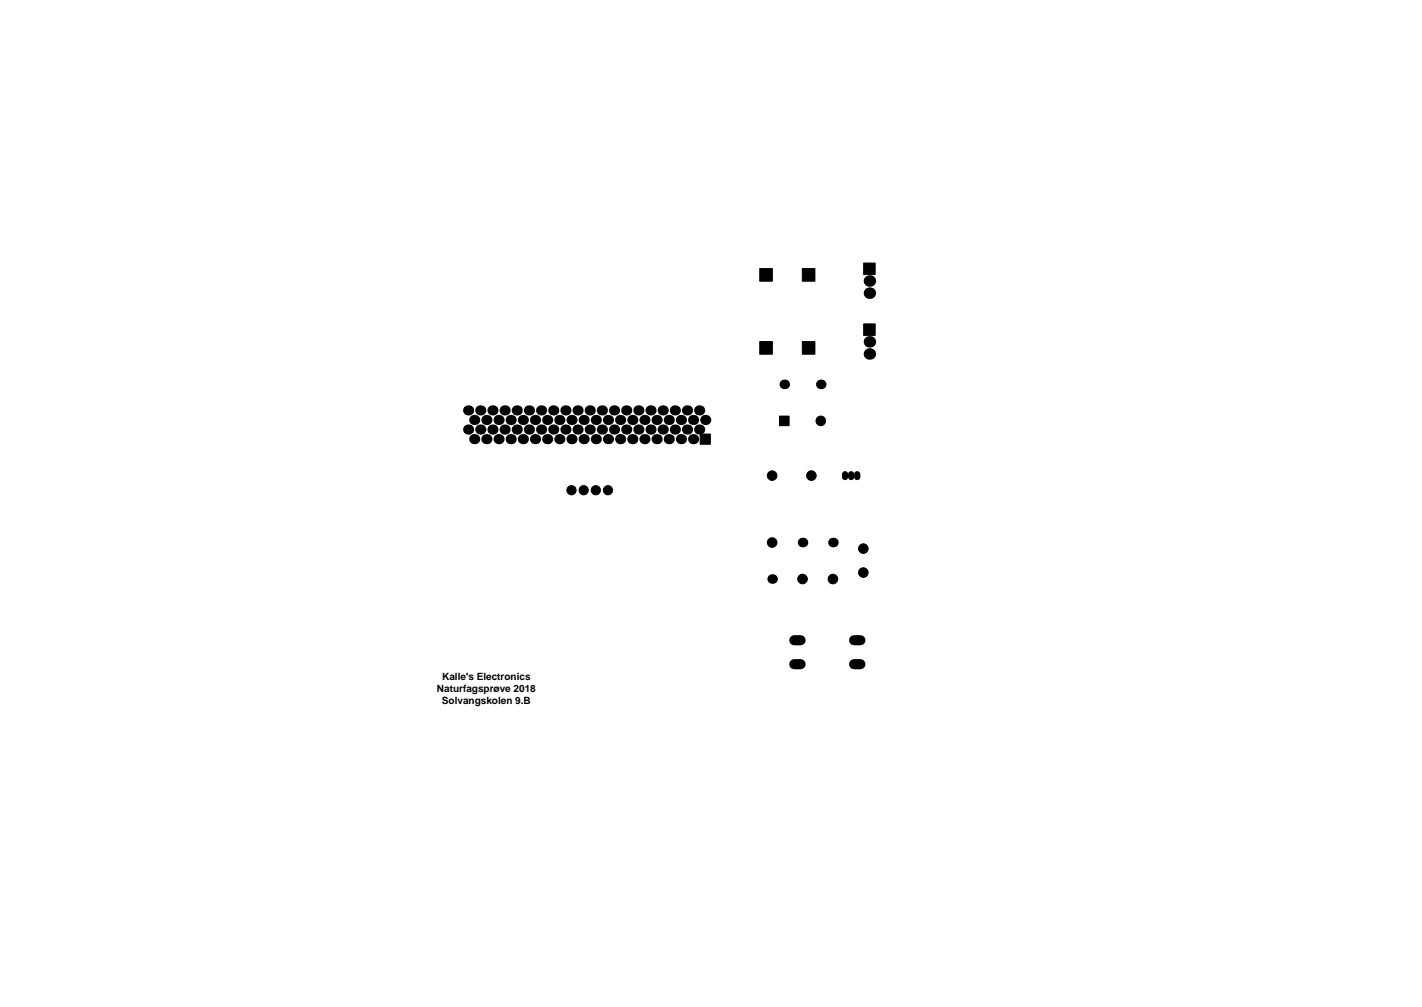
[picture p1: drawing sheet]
<svg xmlns="http://www.w3.org/2000/svg" width="297mm" height="210mm" viewBox="0 0 297 210" stroke-linecap="round" stroke-linejoin="round" font-family="sans-serif">
<defs><g id="words">
<g font-size="2.1">
<text x="92.4" y="142">Kalle's Electronics</text>
<text x="91.3" y="144.5">Naturfagsprøve 2018</text>
<text x="92.3" y="147.1">Solvangskolen 9.B</text>
</g>
</g></defs>
<g fill="#000" stroke="#000" stroke-width=".21">
<path d="M158.7 56.1h2.6v2.6h-2.6zM167.6 56.1h2.6v2.6h-2.6zM180.4 54.9h2.4v2.4h-2.4zM158.7 71.3h2.6v2.7h-2.6zM167.6 71.3h2.6v2.7h-2.6zM180.4 67.6h2.4v2.4h-2.4zM146.3 90.6h2.1v2.2h-2.1zM162.8 86.9h2v2h-2z"/>
<circle cx="161.3" cy="99.3" r="1"/>
<circle cx="169.5" cy="99.3" r="1"/>
<circle cx="171.4" cy="87.9" r="1"/>
<circle cx="119.4" cy="102.4" r=".96"/>
<circle cx="121.9" cy="102.4" r=".96"/>
<circle cx="124.5" cy="102.4" r=".96"/>
<circle cx="127" cy="102.4" r=".96"/>
<circle cx="161.3" cy="113.3" r="1"/>
<circle cx="180.3" cy="114.5" r="1"/>
<circle cx="180.3" cy="119.5" r="1"/>
<circle cx="167.6" cy="120.9" r="1"/>
<circle cx="174" cy="120.9" r="1"/>
</g>
<path d="M176.5 99v.6M177.8 99v.6M179.1 99v.6" fill="none" stroke="#000" stroke-width="1.3"/>
<g fill="#000">
<circle cx="181.6" cy="58.7" r="1.2"/>
<circle cx="181.6" cy="71.4" r="1.2"/>
<circle cx="181.6" cy="73.9" r="1.2"/>
<circle cx="181.6" cy="61.2" r="1.2"/>
<circle cx="97.8" cy="85.7" r="1.06"/>
<circle cx="97.8" cy="89.7" r="1.06"/>
<circle cx="99.1" cy="91.7" r="1.06"/>
<circle cx="99.1" cy="87.7" r="1.06"/>
<circle cx="100.3" cy="85.7" r="1.06"/>
<circle cx="100.3" cy="89.7" r="1.06"/>
<circle cx="101.6" cy="87.7" r="1.06"/>
<circle cx="101.6" cy="91.7" r="1.06"/>
<circle cx="102.9" cy="85.7" r="1.06"/>
<circle cx="102.9" cy="89.7" r="1.06"/>
<circle cx="104.1" cy="91.7" r="1.06"/>
<circle cx="104.1" cy="87.7" r="1.06"/>
<circle cx="105.4" cy="85.7" r="1.06"/>
<circle cx="105.4" cy="89.7" r="1.06"/>
<circle cx="106.7" cy="87.7" r="1.06"/>
<circle cx="106.7" cy="91.7" r="1.06"/>
<circle cx="107.9" cy="89.7" r="1.06"/>
<circle cx="107.9" cy="85.7" r="1.06"/>
<circle cx="109.2" cy="91.7" r="1.06"/>
<circle cx="109.2" cy="87.7" r="1.06"/>
<circle cx="110.5" cy="85.7" r="1.06"/>
<circle cx="110.5" cy="89.7" r="1.06"/>
<circle cx="111.8" cy="87.7" r="1.06"/>
<circle cx="111.8" cy="91.7" r="1.06"/>
<circle cx="113" cy="85.7" r="1.06"/>
<circle cx="113" cy="89.7" r="1.06"/>
<circle cx="114.3" cy="87.7" r="1.06"/>
<circle cx="114.3" cy="91.7" r="1.06"/>
<circle cx="115.6" cy="89.7" r="1.06"/>
<circle cx="115.6" cy="85.7" r="1.06"/>
<circle cx="116.8" cy="87.7" r="1.06"/>
<circle cx="116.8" cy="91.7" r="1.06"/>
<circle cx="118.1" cy="89.7" r="1.06"/>
<circle cx="118.1" cy="85.7" r="1.06"/>
<circle cx="119.4" cy="87.7" r="1.06"/>
<circle cx="119.4" cy="91.7" r="1.06"/>
<circle cx="120.6" cy="85.7" r="1.06"/>
<circle cx="120.6" cy="89.7" r="1.06"/>
<circle cx="121.9" cy="87.7" r="1.06"/>
<circle cx="121.9" cy="91.7" r="1.06"/>
<circle cx="123.2" cy="85.7" r="1.06"/>
<circle cx="123.2" cy="89.7" r="1.06"/>
<circle cx="124.5" cy="91.7" r="1.06"/>
<circle cx="124.5" cy="87.7" r="1.06"/>
<circle cx="125.7" cy="89.7" r="1.06"/>
<circle cx="125.7" cy="85.7" r="1.06"/>
<circle cx="127" cy="91.7" r="1.06"/>
<circle cx="127" cy="87.7" r="1.06"/>
<circle cx="128.3" cy="89.7" r="1.06"/>
<circle cx="128.3" cy="85.7" r="1.06"/>
<circle cx="129.5" cy="91.7" r="1.06"/>
<circle cx="129.5" cy="87.7" r="1.06"/>
<circle cx="130.8" cy="89.7" r="1.06"/>
<circle cx="130.8" cy="85.7" r="1.06"/>
<circle cx="132.1" cy="91.7" r="1.06"/>
<circle cx="132.1" cy="87.7" r="1.06"/>
<circle cx="133.3" cy="89.7" r="1.06"/>
<circle cx="133.3" cy="85.7" r="1.06"/>
<circle cx="134.6" cy="91.7" r="1.06"/>
<circle cx="134.6" cy="87.7" r="1.06"/>
<circle cx="135.9" cy="85.7" r="1.06"/>
<circle cx="135.9" cy="89.7" r="1.06"/>
<circle cx="137.2" cy="91.7" r="1.06"/>
<circle cx="137.2" cy="87.7" r="1.06"/>
<circle cx="138.4" cy="89.7" r="1.06"/>
<circle cx="138.4" cy="85.7" r="1.06"/>
<circle cx="139.7" cy="87.7" r="1.06"/>
<circle cx="139.7" cy="91.7" r="1.06"/>
<circle cx="141" cy="89.7" r="1.06"/>
<circle cx="141" cy="85.7" r="1.06"/>
<circle cx="142.2" cy="91.7" r="1.06"/>
<circle cx="142.2" cy="87.7" r="1.06"/>
<circle cx="143.5" cy="89.7" r="1.06"/>
<circle cx="143.5" cy="85.7" r="1.06"/>
<circle cx="144.8" cy="91.7" r="1.06"/>
<circle cx="144.8" cy="87.7" r="1.06"/>
<circle cx="146" cy="85.7" r="1.06"/>
<circle cx="146" cy="89.7" r="1.06"/>
<circle cx="147.3" cy="87.7" r="1.06"/>
<circle cx="163.8" cy="80.3" r="1"/>
<circle cx="171.4" cy="80.3" r="1"/>
<circle cx="167.6" cy="113.3" r="1"/>
<circle cx="174" cy="113.3" r="1"/>
<circle cx="161.3" cy="120.9" r="1"/>
</g>
<path d="M165.9 138.7h1.3M165.9 133.7h1.3M178.4 138.7h1.3M178.4 133.7h1.3" fill="none" stroke="#000" stroke-width="2.1"/>
<use href="#words"/>
</svg>
